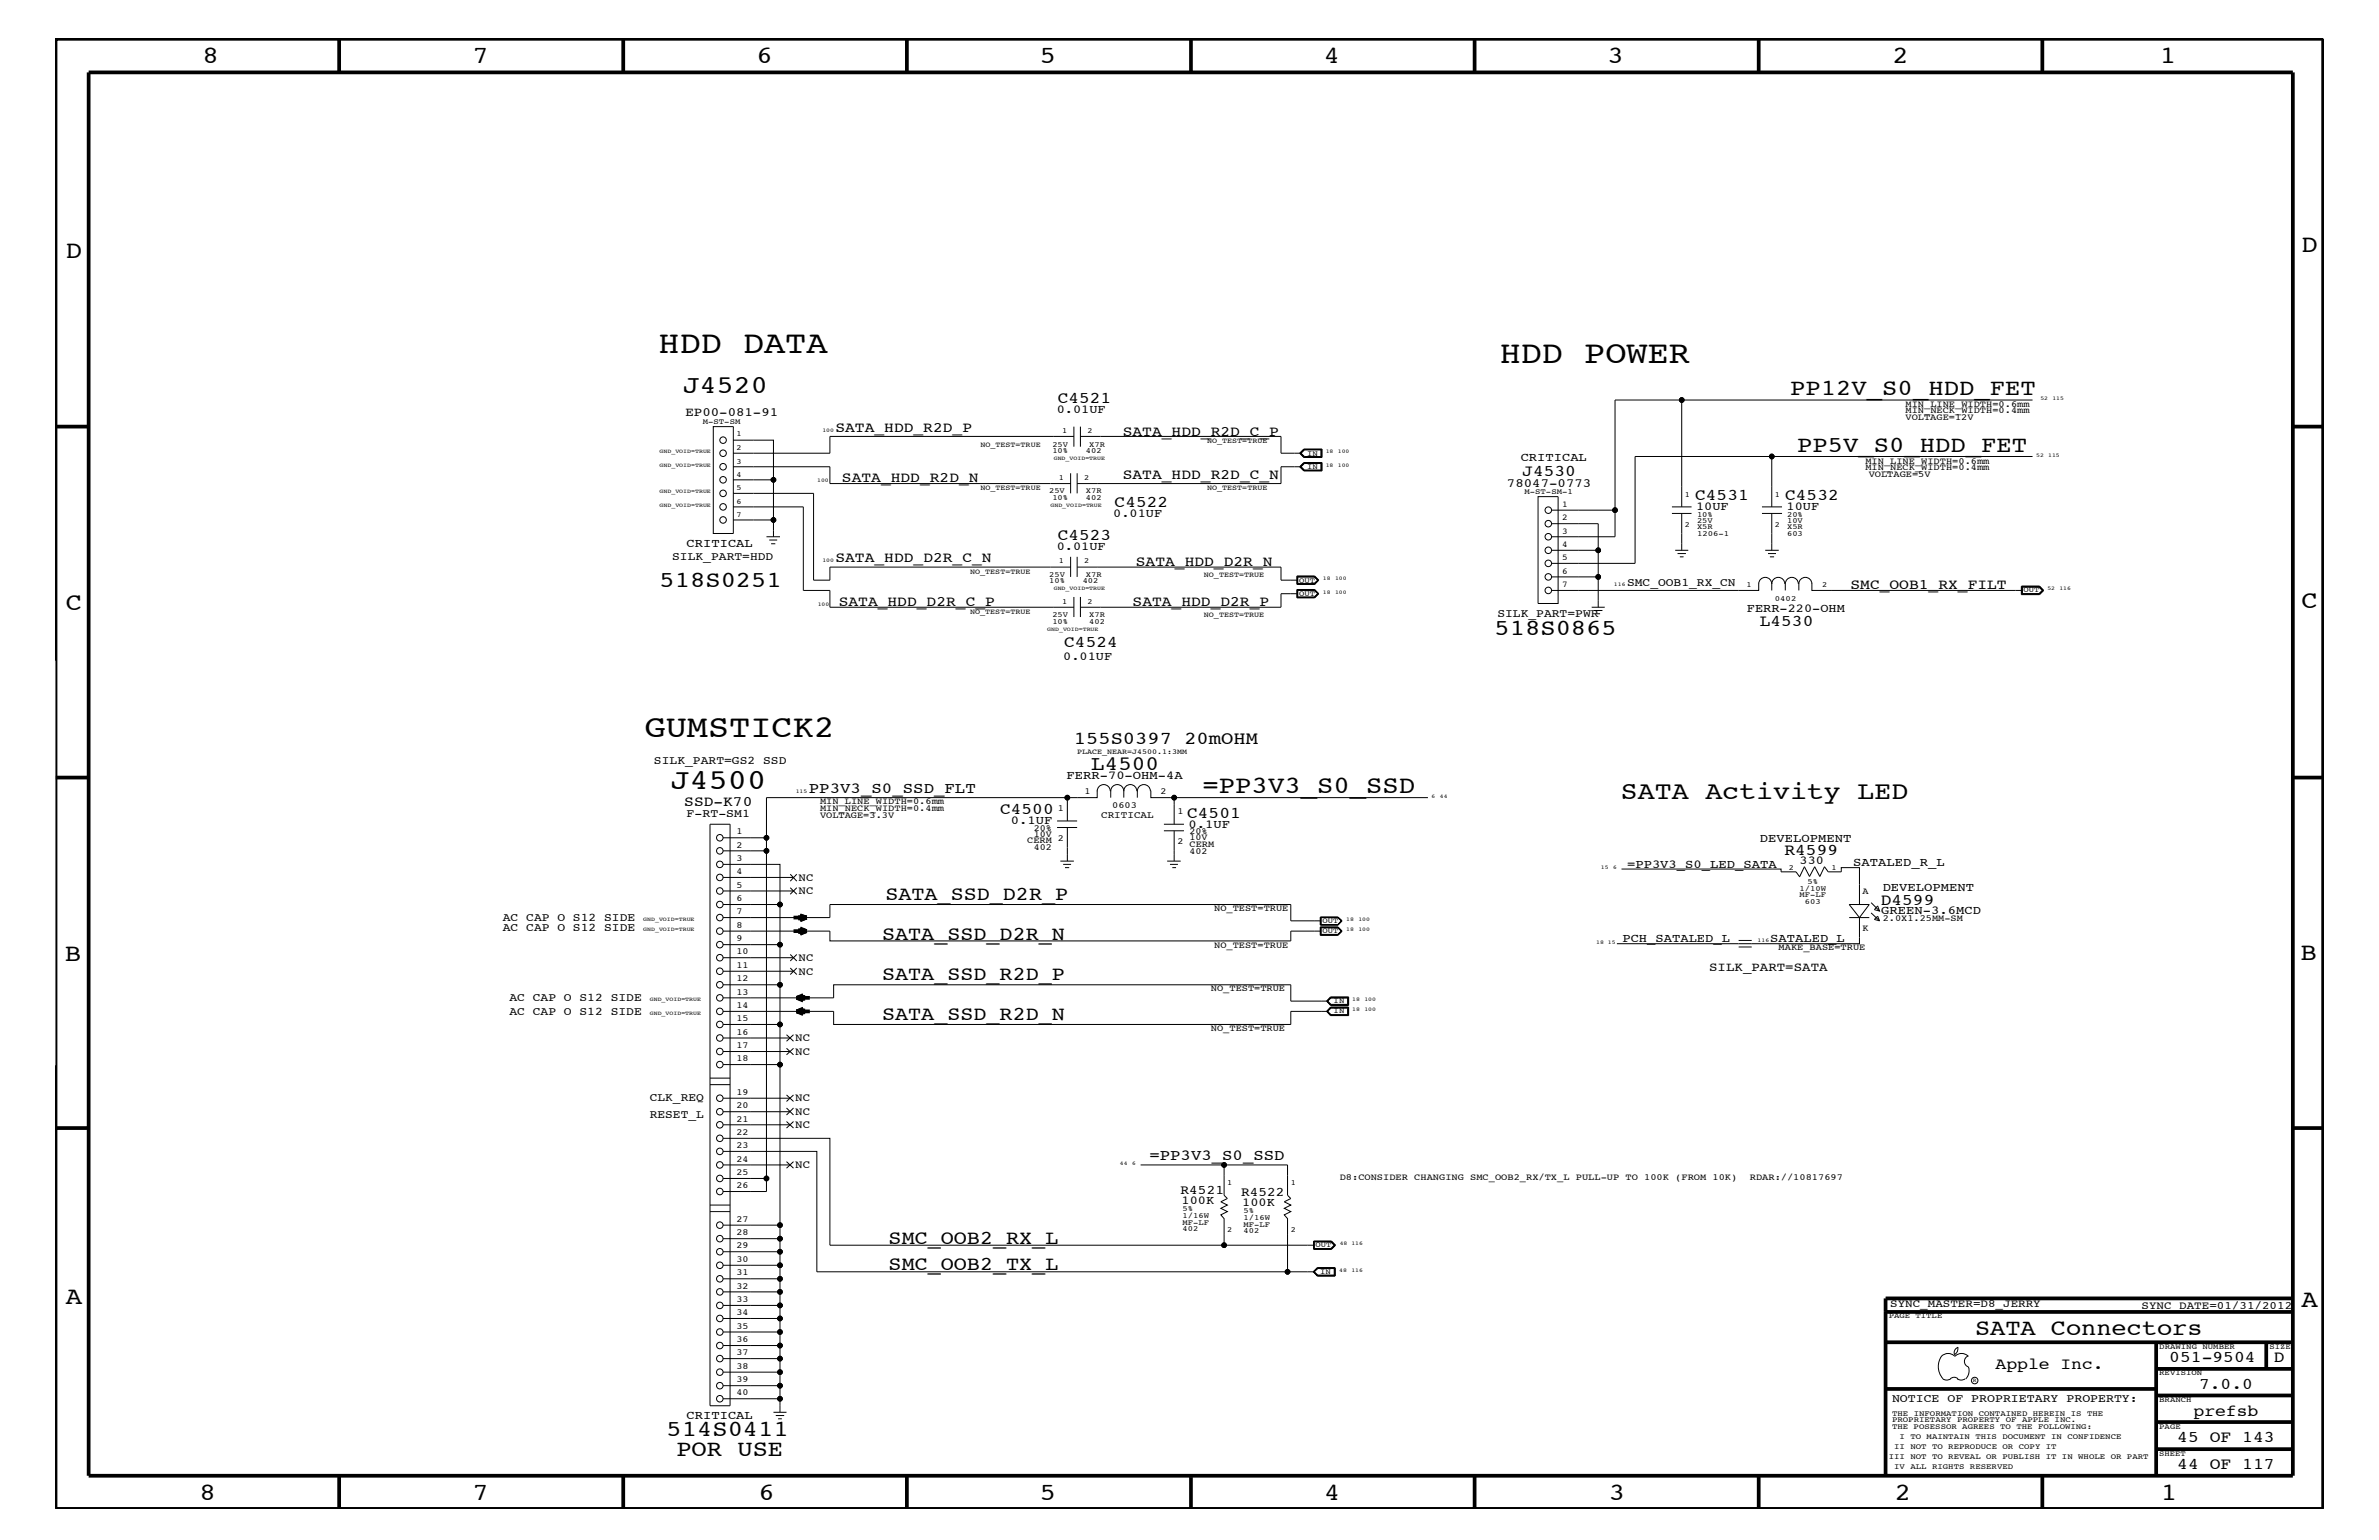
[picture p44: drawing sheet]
<svg xmlns="http://www.w3.org/2000/svg" width="432mm" height="279mm" viewBox="0 0 432 279" stroke-linecap="round" stroke-linejoin="round" font-family="sans-serif">
<defs><g id="words">
<g font-size="5.8">
<text x="119.5" y="64">HDD DATA</text>
<text x="272.2" y="65.9">HDD POWER</text>
<text x="117" y="133.8">GUMSTICK2</text>
</g>
<text font-size="5.2" x="121.7" y="143.2">J4500</text>
<text font-size="4.7" x="124" y="71.2">J4520</text>
<text font-size="4.6" x="294.2" y="144.9">SATA Activity LED</text>
<g font-size="4.5">
<text x="36.7" y="11.5">8</text>
<text x="85.8" y="11.5">7</text>
<text x="137.3" y="11.5">6</text>
<text x="188.7" y="11.5">5</text>
<text x="240.3" y="11.5">4</text>
<text x="291.8" y="11.5">3</text>
<text x="343.5" y="11.5">2</text>
<text x="392" y="11.5">1</text>
<text x="11.9" y="46.8">D</text>
<text x="417.7" y="45.7">D</text>
<text x="11.9" y="110.6">C</text>
<text x="417.7" y="110.4">C</text>
<text x="218.3" y="143.9">=PP3V3_S0_SSD</text>
<text x="11.8" y="174.3">B</text>
<text x="417.6" y="174.2">B</text>
<text x="11.9" y="236.7">A</text>
<text x="417.7" y="237.1">A</text>
<text x="36.2" y="272.1">8</text>
<text x="85.8" y="272.1">7</text>
<text x="137.7" y="272.1">6</text>
<text x="188.7" y="272.1">5</text>
<text x="240.4" y="272.1">4</text>
<text x="292" y="272.1">3</text>
<text x="343.9" y="272.1">2</text>
<text x="392.2" y="272.1">1</text>
</g>
<g font-size="4.1">
<text x="325" y="71.7">PP12V_S0_HDD_FET</text>
<text x="326.2" y="82">PP5V_S0_HDD_FET</text>
<text x="119.7" y="106.5">518S0251</text>
<text x="271.3" y="115.3">518S0865</text>
<text x="358.5" y="242.3">SATA Connectors</text>
<text x="121" y="260.5">514S0411</text>
<text x="122.8" y="264.1">POR USE</text>
</g>
<text font-size="3.7" x="198.1" y="139.7">L4500</text>
<g font-size="3.6">
<text x="160.7" y="163.3">SATA_SSD_D2R_P</text>
<text x="160.1" y="170.5">SATA_SSD_D2R_N</text>
<text x="160.1" y="177.7">SATA_SSD_R2D_P</text>
<text x="160.1" y="185">SATA_SSD_R2D_N</text>
<text x="161.3" y="225.7">SMC_OOB2_RX_L</text>
<text x="161.3" y="230.5">SMC_OOB2_TX_L</text>
</g>
<text font-size="3.3" x="194.9" y="135">155S0397 20mOHM</text>
<g font-size="3">
<text x="192" y="73.2">C4521</text>
<text x="276.3" y="86.4">J4530</text>
<text x="202.3" y="92">C4522</text>
<text x="307.7" y="90.7">C4531</text>
<text x="324" y="90.7">C4532</text>
<text x="192" y="98">C4523</text>
<text x="319.4" y="113.7">L4530</text>
<text x="193.2" y="117.4">C4524</text>
<text x="181.5" y="147.7">C4500</text>
<text x="215.5" y="148.4">C4501</text>
<text x="323.9" y="155.1">R4599</text>
<text x="341.4" y="164.1">D4599</text>
<text x="362.2" y="248.4">Apple Inc.</text>
<text x="393.7" y="247.1">051-9504</text>
<text x="399.2" y="252">7.0.0</text>
<text x="412.7" y="247.1">D</text>
<text x="398.1" y="256.8">prefsb</text>
<text x="395.2" y="261.6">45 OF 143</text>
<text x="395.2" y="266.6">44 OF 117</text>
</g>
<g font-size="2.8">
<text x="146.8" y="143.9">PP3V3_S0_SSD_FLT</text>
<text x="208.6" y="210.5">=PP3V3_S0_SSD</text>
</g>
<g font-size="2.6">
<text x="151.6" y="78.3">SATA_HDD_R2D_P</text>
<text x="203.8" y="79">SATA_HDD_R2D_C_P</text>
<text x="152.8" y="87.5">SATA_HDD_R2D_N</text>
<text x="203.8" y="86.9">SATA_HDD_R2D_C_N</text>
<text x="151.6" y="102.1">SATA_HDD_D2R_C_N</text>
<text x="206.2" y="102.6">SATA_HDD_D2R_N</text>
<text x="335.9" y="106.9">SMC_OOB1_RX_FILT</text>
<text x="152.2" y="109.9">SATA_HDD_D2R_C_P</text>
<text x="205.6" y="109.9">SATA_HDD_D2R_P</text>
<text x="124.2" y="146.2">SSD-K70</text>
</g>
<g font-size="2.4">
<text x="214.3" y="216.6">R4521</text>
<text x="225.3" y="216.9">R4522</text>
</g>
<g font-size="2.3">
<text x="124.4" y="75.6">EP00-081-91</text>
<text x="273.5" y="88.3">78047-0773</text>
<text x="310.2" y="176.2">SILK_PART=SATA</text>
</g>
<g font-size="2.2">
<text x="191.8" y="75">0.01UF</text>
<text x="276" y="83.7">CRITICAL</text>
<text x="202.1" y="93.8">0.01UF</text>
<text x="307.8" y="92.6">10UF</text>
<text x="324.3" y="92.6">10UF</text>
<text x="124.6" y="99.3">CRITICAL</text>
<text x="191.8" y="99.8">0.01UF</text>
<text x="317.1" y="111.1">FERR-220-OHM</text>
<text x="193" y="119.8">0.01UF</text>
<text x="193.6" y="141.4">FERR-70-OHM-4A</text>
<text x="183.5" y="149.5">0.1UF</text>
<text x="215.7" y="150.1">0.1UF</text>
<text x="319.4" y="152.7">DEVELOPMENT</text>
<text x="295.3" y="157.4">=PP3V3_S0_LED_SATA</text>
<text x="326.6" y="156.8">330</text>
<text x="336.4" y="157.2">SATALED_R_L</text>
<text x="341.7" y="161.7">DEVELOPMENT</text>
<text x="341.5" y="165.8">GREEN-3.6MCD</text>
<text x="294.5" y="171">PCH_SATALED_L</text>
<text x="321.3" y="171">SATALED_L</text>
<text x="214.5" y="218.4">100K</text>
<text x="225.5" y="218.7">100K</text>
<text x="124.6" y="257.4">CRITICAL</text>
</g>
<g font-size="2.1">
<text x="122" y="101.6">SILK_PART=HDD</text>
<text x="295.3" y="106.3">SMC_OOB1_RX_CN</text>
<text x="271.8" y="111.9">SILK_PART=PWR</text>
<text x="118.7" y="138.6">SILK_PART=GS2 SSD</text>
<text x="124.6" y="148.2">F-RT-SM1</text>
<text x="91.3" y="167.1">AC CAP O S12 SIDE</text>
<text x="91.3" y="168.9">AC CAP O S12 SIDE</text>
<text x="92.5" y="184.1">AC CAP O S12 SIDE</text>
<text x="92.5" y="181.6">AC CAP O S12 SIDE</text>
<text x="117.9" y="199.8">CLK_REQ</text>
<text x="117.9" y="202.9">RESET_L</text>
<text x="343.4" y="254.4">NOTICE OF PROPRIETARY PROPERTY:</text>
</g>
<g font-size="2">
<text x="144.9" y="159.9">NC</text>
<text x="144.9" y="162.2">NC</text>
<text x="144.9" y="176.8">NC</text>
<text x="144.9" y="174.4">NC</text>
<text x="144.4" y="191.4">NC</text>
<text x="144.4" y="188.9">NC</text>
<text x="144.4" y="199.8">NC</text>
<text x="144.4" y="202.3">NC</text>
<text x="144.4" y="204.7">NC</text>
<text x="144.4" y="211.9">NC</text>
<text x="343.1" y="237.2">SYNC_MASTER=D8_JERRY</text>
<text x="388.7" y="237.4">SYNC_DATE=01/31/2012</text>
</g>
<text font-size="1.8" x="199.9" y="148.4">CRITICAL</text>
<g font-size="1.7">
<text x="345.9" y="73.8">MIN_LINE_WIDTH=0.6mm</text>
<text x="345.9" y="75">MIN_NECK_WIDTH=0.4mm</text>
<text x="345.9" y="76.2">VOLTAGE=12V</text>
<text x="338.6" y="85.3">MIN_NECK_WIDTH=0.4mm</text>
<text x="338.6" y="84.1">MIN_LINE_WIDTH=0.6mm</text>
<text x="339.2" y="86.5">VOLTAGE=5V</text>
<text x="148.8" y="147.1">MIN_NECK_WIDTH=0.4mm</text>
<text x="148.8" y="145.9">MIN_LINE_WIDTH=0.6mm</text>
<text x="148.8" y="148.4">VOLTAGE=3.3V</text>
<text x="192" y="147.1">1</text>
<text x="196.8" y="144">1</text>
<text x="201.9" y="146.7">0603</text>
<text x="210.7" y="144">2</text>
<text x="213.7" y="147.7">1</text>
<text x="133.7" y="153.8">2</text>
<text x="133.7" y="151.3">1</text>
<text x="186.4" y="153">CERM</text>
<text x="187.6" y="150.7">20%</text>
<text x="187.6" y="154.3">402</text>
<text x="187.6" y="151.8">10V</text>
<text x="192" y="152.6">2</text>
<text x="213.7" y="153.2">2</text>
<text x="215.9" y="151.3">20%</text>
<text x="215.9" y="153.7">CERM</text>
<text x="215.9" y="154.9">402</text>
<text x="215.9" y="152.4">10V</text>
<text x="133.7" y="156.2">3</text>
<text x="133.7" y="158.6">4</text>
<text x="133.7" y="161.1">5</text>
<text x="133.7" y="165.9">7</text>
<text x="133.7" y="163.5">6</text>
<text x="220.4" y="165.3">NO_TEST=TRUE</text>
<text x="338.1" y="162.2">A</text>
<text x="341.7" y="167.1">2.0X1.25MM-SM</text>
<text x="133.7" y="168.3">8</text>
<text x="133.7" y="173.2">10</text>
<text x="133.7" y="170.7">9</text>
<text x="220.4" y="172">NO_TEST=TRUE</text>
<text x="322.8" y="172.4">MAKE_BASE=TRUE</text>
<text x="338.1" y="168.9">K</text>
<text x="133.7" y="175.6">11</text>
<text x="133.7" y="178">12</text>
<text x="219.8" y="179.9">NO_TEST=TRUE</text>
<text x="133.7" y="180.5">13</text>
<text x="133.7" y="185.3">15</text>
<text x="133.7" y="182.9">14</text>
<text x="133.7" y="187.7">16</text>
<text x="133.7" y="190.2">17</text>
<text x="219.8" y="187.1">NO_TEST=TRUE</text>
<text x="133.7" y="192.6">18</text>
<text x="133.7" y="201">20</text>
<text x="133.7" y="203.5">21</text>
<text x="133.7" y="198.7">19</text>
<text x="133.7" y="208.3">23</text>
<text x="133.7" y="205.9">22</text>
<text x="133.7" y="210.8">24</text>
<text x="133.7" y="215.6">26</text>
<text x="133.7" y="213.2">25</text>
<text x="243.2" y="214.2">D8:CONSIDER CHANGING SMC_OOB2_RX/TX_L PULL-UP TO 100K (FROM 10K)</text>
<text x="317.6" y="214.2">RDAR://10817697</text>
<text x="133.7" y="221.7">27</text>
<text x="133.7" y="224.1">28</text>
<text x="133.7" y="226.5">29</text>
<text x="133.7" y="231.3">31</text>
<text x="133.7" y="229">30</text>
<text x="133.7" y="233.8">32</text>
<text x="133.7" y="236.2">33</text>
<text x="133.7" y="238.6">34</text>
<text x="133.7" y="241.1">35</text>
<text x="133.7" y="245.9">37</text>
<text x="133.7" y="243.5">36</text>
<text x="133.7" y="248.4">38</text>
<text x="133.7" y="250.7">39</text>
<text x="133.7" y="253.2">40</text>
</g>
<g font-size="1.6">
<text x="283.5" y="94.3">2</text>
<text x="283.5" y="92">1</text>
<text x="283.5" y="101.6">5</text>
<text x="283.5" y="99.3">4</text>
<text x="283.5" y="96.8">3</text>
<text x="283.5" y="106.5">7</text>
<text x="283.5" y="104.1">6</text>
</g>
<g font-size="1.4">
<text x="127.6" y="76.9">M-ST-SM</text>
<text x="133.7" y="79.2">1</text>
<text x="133.7" y="81.6">2</text>
<text x="178" y="81.1">NO_TEST=TRUE</text>
<text x="191" y="81.1">25V</text>
<text x="191" y="82.2">10%</text>
<text x="192.8" y="78.6">1</text>
<text x="197.1" y="82.2">402</text>
<text x="197.4" y="78.6">2</text>
<text x="197.7" y="81.1">X7R</text>
<text x="219.1" y="80.5">NO_TEST=TRUE</text>
<text x="237.2" y="82.7">IN</text>
<text x="133.7" y="84.1">3</text>
<text x="133.7" y="88.9">5</text>
<text x="133.7" y="86.5">4</text>
<text x="178" y="88.9">NO_TEST=TRUE</text>
<text x="190.4" y="89.5">25V</text>
<text x="192.2" y="87.1">1</text>
<text x="196.8" y="87.1">2</text>
<text x="197.1" y="89.5">X7R</text>
<text x="219.1" y="88.9">NO_TEST=TRUE</text>
<text x="237.2" y="85">IN</text>
<text x="276.7" y="89.7">M-ST-SM-1</text>
<text x="133.7" y="91.4">6</text>
<text x="133.7" y="93.8">7</text>
<text x="191" y="90.7">10%</text>
<text x="197.1" y="90.7">402</text>
<text x="305.8" y="95.6">2</text>
<text x="305.8" y="90.1">1</text>
<text x="308" y="94.9">25V</text>
<text x="308" y="93.8">10%</text>
<text x="322.2" y="95.6">2</text>
<text x="322.2" y="90.1">1</text>
<text x="324.4" y="94.9">10V</text>
<text x="324.4" y="93.8">20%</text>
<text x="308" y="97.3">1206-1</text>
<text x="308" y="96">X5R</text>
<text x="324.4" y="97.3">603</text>
<text x="324.4" y="96">X5R</text>
<text x="176.1" y="104.1">NO_TEST=TRUE</text>
<text x="190.4" y="104.7">25V</text>
<text x="190.4" y="105.9">10%</text>
<text x="192.2" y="102.2">1</text>
<text x="196.5" y="105.9">402</text>
<text x="196.8" y="102.2">2</text>
<text x="197.1" y="104.7">X7R</text>
<text x="218.5" y="104.7">NO_TEST=TRUE</text>
<text x="235.8" y="105.7">OUT</text>
<text x="317" y="106.5">1</text>
<text x="330.7" y="106.5">2</text>
<text x="367.3" y="107.5">OUT</text>
<text x="176.1" y="111.4">NO_TEST=TRUE</text>
<text x="191" y="113.1">10%</text>
<text x="191" y="112">25V</text>
<text x="192.8" y="109.5">1</text>
<text x="197.4" y="109.5">2</text>
<text x="197.7" y="113.1">402</text>
<text x="197.7" y="112">X7R</text>
<text x="218.5" y="112">NO_TEST=TRUE</text>
<text x="235.8" y="108.1">OUT</text>
<text x="322.2" y="109.1">0402</text>
<text x="195.5" y="136.8">PLACE_NEAR=J4500.1:3MM</text>
<text x="324.7" y="157.8">2</text>
<text x="326.6" y="161.6">1/10W</text>
<text x="328" y="160.3">5%</text>
<text x="332.4" y="157.8">1</text>
<text x="240" y="167.5">OUT</text>
<text x="326.6" y="162.8">MF-LF</text>
<text x="327.6" y="163.9">603</text>
<text x="240" y="169.3">OUT</text>
<text x="242.1" y="182.1">IN</text>
<text x="242.1" y="183.8">IN</text>
<text x="222.8" y="215">1</text>
<text x="234.3" y="215">1</text>
<text x="214.6" y="220.9">1/16W</text>
<text x="214.6" y="219.7">5%</text>
<text x="225.7" y="220.1">5%</text>
<text x="225.7" y="221.3">1/16W</text>
<text x="214.6" y="223.4">402</text>
<text x="214.6" y="222.2">MF-LF</text>
<text x="222.8" y="223.5">2</text>
<text x="225.7" y="223.7">402</text>
<text x="225.7" y="222.5">MF-LF</text>
<text x="234.3" y="223.5">2</text>
<text x="238.8" y="226.3">OUT</text>
<text x="239.6" y="231.1">IN</text>
<text x="342.8" y="239.2">PAGE TITLE</text>
<text x="391.9" y="244.7">DRAWING NUMBER</text>
<text x="411.9" y="244.7">SIZE</text>
<text x="391.9" y="249.5">REVISION</text>
<text x="343.4" y="256.8">THE INFORMATION CONTAINED HEREIN IS THE</text>
<text x="391.9" y="254.4">BRANCH</text>
<text x="343.4" y="258">PROPRIETARY PROPERTY OF APPLE INC.</text>
<text x="343.4" y="259.3">THE POSESSOR AGREES TO THE FOLLOWING:</text>
<text x="343.8" y="262.9">II NOT TO REPRODUCE OR COPY IT</text>
<text x="344.8" y="261.1">I TO MAINTAIN THIS DOCUMENT IN CONFIDENCE</text>
<text x="391.9" y="259.3">PAGE</text>
<text x="342.8" y="264.7">III NOT TO REVEAL OR PUBLISH IT IN WHOLE OR PART</text>
<text x="343.8" y="266.6">IV ALL RIGHTS RESERVED</text>
<text x="391.9" y="264.1">SHEET</text>
</g>
<g font-size="1">
<text x="370.3" y="72.6">52</text>
<text x="372.5" y="72.6">115</text>
<text x="119.7" y="82.2">GND_VOID=TRUE</text>
<text x="149.3" y="78.3">100</text>
<text x="191.3" y="83.5">GND_VOID=TRUE</text>
<text x="240.6" y="82.2">18</text>
<text x="242.8" y="82.2">100</text>
<text x="369.6" y="82.8">52</text>
<text x="371.8" y="82.8">115</text>
<text x="119.7" y="89.5">GND_VOID=TRUE</text>
<text x="119.7" y="84.7">GND_VOID=TRUE</text>
<text x="148.3" y="87.5">100</text>
<text x="240.6" y="84.7">18</text>
<text x="242.8" y="84.7">100</text>
<text x="119.7" y="92">GND_VOID=TRUE</text>
<text x="190.7" y="92">GND_VOID=TRUE</text>
<text x="149.3" y="102.1">100</text>
<text x="191.3" y="107.1">GND_VOID=TRUE</text>
<text x="240.1" y="105.3">18</text>
<text x="240.1" y="107.7">18</text>
<text x="242.3" y="105.3">100</text>
<text x="242.3" y="107.7">100</text>
<text x="292.9" y="106.3">116</text>
<text x="371.6" y="107.1">52</text>
<text x="373.8" y="107.1">116</text>
<text x="148.4" y="109.9">100</text>
<text x="190.1" y="114.4">GND_VOID=TRUE</text>
<text x="144.4" y="143.9">115</text>
<text x="259.8" y="144.7">6</text>
<text x="261.4" y="144.7">44</text>
<text x="290.6" y="157.7">15</text>
<text x="292.8" y="157.7">6</text>
<text x="116.8" y="167.1">GND_VOID=TRUE</text>
<text x="244.3" y="167.1">18</text>
<text x="246.5" y="167.1">100</text>
<text x="116.8" y="168.9">GND_VOID=TRUE</text>
<text x="244.3" y="168.9">18</text>
<text x="246.5" y="168.9">100</text>
<text x="289.7" y="171.2">18 15</text>
<text x="319" y="171">116</text>
<text x="117.9" y="181.6">GND_VOID=TRUE</text>
<text x="117.9" y="184.1">GND_VOID=TRUE</text>
<text x="245.4" y="181.6">18</text>
<text x="245.4" y="183.5">18</text>
<text x="247.6" y="181.6">100</text>
<text x="247.6" y="183.5">100</text>
<text x="203.3" y="211.4">44</text>
<text x="205.5" y="211.4">6</text>
<text x="243.2" y="225.9">48 116</text>
<text x="243.1" y="230.7">48</text>
<text x="245.3" y="230.7">116</text>
<text x="358.1" y="250.7">R</text>
</g>
</g></defs>
<g fill="none" stroke="#000" stroke-width=".18">
<path d="M129.5 77.4h3.6v19.4h-3.6zM133.1 79.9h7.3v7.2h-7.3M194.9 77.4v3.6M194.9 79.2h-44.3v3h-17.5M196.1 79.2h36.4v3h3.6M196.1 77.4v3.6M305.2 72.6h63.7M133.1 94.3h7.3v3.1M133.1 92h12.7v15.1h4.8v3.1h44.3M133.1 89.5h14.6v15.8h2.9v-2.4h43.7M133.1 84.7h17.5v3h43.7M139.1 97.4h2.5"/>
<path d="M139.6 98h1.5M140 98.7h.7M140.4 87.1v7.2M194.3 85.9v3.6M195.5 85.9v3.6M235.9 82.2l.8-.7h3.3v1.5h-3.3zM236.1 84.7h-3.6v3h-37M236.7 84h3.2v1.4h-3.2l-.7-.7zM236.7 83.9h3.3v1.5h-3.3l-.8-.7zM236.7 84l-.6 .7 .6 .7M239.8 81.6v1.3h-3.1l-.6-.7 .6-.6M239.8 84v1.4"/>
<path d="M239.8 81.6h-3.1l-.6 .6 .6 .6h3.1M239.8 84.1h-3.1l-.6 .6 .6 .6h3.1M239.9 83v-1.4h-3.2l-.7 .6 .7 .8M279.2 90.1h3.6v19.4h-3.6zM281.6 99.8h8.5v4.9M281.6 92.6h11.5v4.8h-11.5M281.6 95h8.5v4.8M303.5 92h3.5M303.5 93.2h3.5M304.1 99.8h2.3M305.2 92v-19.4h-12.1v20M305.2 93.2v6.6"/>
<path d="M319.8 93.2h3.6M319.8 92h3.6M320.4 99.8h2.5M321.6 82.8h47.3M321.6 92v-9.2h-24.8v19.4h-15.2M321.6 93.2v6.6M194.3 101v3.7M194.9 108.3v3.6M195.5 102.9h37v2.4h3.1M195.5 101v3.7M196.1 108.3v3.6M235.4 104.5h3.2l.8 .8-.8 .7h-3.2z"/>
<path d="M235.4 107h3.2l.8 .7-.8 .8h-3.2zM235.5 106v-1.4h3.1l.7 .7-.7 .7M235.5 104.7h3.1l.6 .6M235.6 107.7h-3.1v2.5h-36.4M235.6 104.7v1.2h2.9l.7-.6M235.6 107.1h2.9l.7 .6-.7 .6h-2.9zM238.5 104.7l.7 .6M238.6 107l.7 .7-.7 .7M238.6 107h-3.1v1.4h3.1M238.6 107l.6 .7M239.2 105.3l-.6 .6h-3.1M239.2 107.7l-.6 .7"/>
<path d="M281.6 104.7h8.5v5.5M288.9 110.2h2.4M289.3 110.8h1.5M289.7 111.4h.7M304.5 100.4h1.5M304.9 101h.7M319.2 105.9v1.2h-37.6M319.2 105.9a1.19 1.19 0 0 1 1.2-1.1 1.19 1.19 0 0 1 1.2 1.1 1.19 1.19 0 0 1 1.2-1.1 1.19 1.19 0 0 1 1.2 1.1M320.9 100.4h1.4M321.2 101h.8M321.6 105.9v1.2M324 105.9a1.19 1.19 0 0 1 1.2-1.1 1.19 1.19 0 0 1 1.2 1.1"/>
<path d="M324 105.9v1.2M326.5 105.9a1.19 1.19 0 0 1 1.2-1.1 1.19 1.19 0 0 1 1.2 1.1M326.5 105.9v1.2M328.9 105.9v1.2h38.2M366.9 106.4h3.3l.7 .7-.7 .8h-3.3zM367.1 106.5h3l.6 .6-.6 .6M367.1 106.4h3l.7 .7-.7 .6h-3zM370.2 106.4l.7 .7-.7 .7h-3.2v-1.4M128.9 149.5h3.6v105.5h-3.6zM131.2 156.8h10.4v7.3M131.2 154.4h7.9v59.4M131.2 159.2h12.8"/>
<path d="M131.2 152h7.9M143.4 158.6l1.2 1.3M144.6 158.6l-1.2 1.3M191.9 148.9h3.6M191.9 150.1h3.6M192.5 156.2h2.4M193 156.8h1.4M193.3 157.4h.8M193.7 144.7v4.2M193.7 150.1v6.1M199.1 143.4v1.3h-60v9.7M199.1 143.5a1.19 1.19 0 0 1 1.2-1.2 1.19 1.19 0 0 1 1.2 1.2"/>
<path d="M201.6 143.5a1.19 1.19 0 0 1 1.2-1.2 1.19 1.19 0 0 1 1.2 1.2 1.19 1.19 0 0 1 1.2-1.2 1.19 1.19 0 0 1 1.1 1.2M201.6 143.4v1.3M204 143.4v1.3M206.4 143.5a1.19 1.19 0 0 1 1.2-1.2 1.19 1.19 0 0 1 1.2 1.2M206.4 143.4v1.3M208.9 143.4v1.3h50.3M211.3 150.7h3.6M211.3 149.5h3.6M211.8 156.2h2.5M212.4 156.8h1.4M212.8 157.4h.7M213.1 144.7v4.8"/>
<path d="M213.1 150.7v5.5M294.3 157.7h29v.5h2.7l.7 .9M326.7 159l.8-1.8 .9 1.8 1-1.8 .9 1.8 .9-1.8 .6 1h2.4v-.8h3.3v6.7M131.2 178.7h10.4v7.2M131.2 171.4h10.4v7.3M131.2 164.1h10.4v7.3M131.2 168.9h19.4v1.8h83.7v-1.8h5.5M131.2 166.5h19.4v-2.4h83.7v3h5.5M131.2 161.6h12.8M131.2 173.8h12.8M131.2 176.2h12.8M143.4 175.6l1.2 1.2"/>
<path d="M143.4 173.2l1.2 1.2M143.4 161.1l1.2 1.1M144.6 175.6l-1.2 1.2M144.6 173.2l-1.2 1.2M144.6 161.1l-1.2 1.1M239.6 168.2h3.2l.8 .7-.8 .8h-3.2zM239.7 167.7h3.1M239.7 166.4v1.4M239.7 168.3h3.1l.7 .6-.7 .7h-3.1zM239.7 166.5h3.1M239.8 166.5v1.2M239.8 168.3h3l.6 .6-.6 .6h-3z"/>
<path d="M242.8 166.4l.8 .7-.8 .7M242.8 166.4l.7 .7M242.8 166.5l.7 .6M242.8 166.4h-3.2v1.4h3.2M242.8 166.5l.6 .6-.6 .6M243.5 167.1l-.7 .7M243.5 167.1l-.7 .6M315.6 171.8h2.3M315.6 170.6h2.3M335.6 166.5h3.7M337.5 166.5l1.8-2.4h-3.7l1.9 2.4v4.7h-44M339.6 165.6l1.5 1.5"/>
<path d="M339.6 163.8l1.5 1.5M340.8 164.4l.3 .9-.9-.3zM340.8 166.2l.3 .9-.9-.3zM128.9 195.6h3.6M128.9 196.8h3.6M131.2 193.1h10.4v29.2M131.2 185.9h10.4v7.2M131.2 183.5h20.1v2.4h83v-2.4h6.7M131.2 181h20.1v-2.3h83v2.9h6.7M131.2 188.3h12.2M131.2 190.8h12.2M131.2 199.2h12.2"/>
<path d="M142.8 198.7l1.2 1.1M142.8 190.2l1.2 1.2M142.8 187.7l1.2 1.2M144 198.7l-1.2 1.1M144 190.2l-1.2 1.2M144 187.7l-1.2 1.2M240.8 181.6l.8-.6h3.1v1.4M240.8 181.6l.8 .8M240.8 183.5l.8 .7M241 183.5l.6-.6h3v1.2h-3zM241.5 180.9h3.3v1.5h-3.3l-.7-.8zM241.5 182.7h3.3v1.6h-3.3l-.7-.8z"/>
<path d="M241.6 182.7l-.8 .8M241.6 181h3.1M241.6 181l-.7 .6 .7 .7h3.1M244.6 181v1.2h-3l-.6-.6 .6-.6M244.7 182.8h-3.1l-.7 .7 .7 .7M244.7 182.7v1.5h-3.1M128.9 218.6h3.6M128.9 219.8h3.6M131.2 208.9h17.1v21.8h85.4M131.2 206.5h19.4v19.4h71.6M131.2 213.8h7.9v2.4h-7.9M131.2 204.1h12.2"/>
<path d="M131.2 201.7h12.2M131.2 211.4h12.2M142.8 203.5l1.2 1.2M142.8 201l1.2 1.3M142.8 210.8l1.2 1.1M144 203.5l-1.2 1.2M144 201l-1.2 1.3M144 210.8l-1.2 1.1M207 211.4h15.2v5.5l.6 .5-1.2 .6 1.2 .6-1.2 .6 1.2 .6-1.2 .6 .6 .7v4.8h16.3M222.2 211.4h11.5v5.5l.6 .5-1.2 .6 1.2 .6-1.2 .6 1.2 .6-1.2 .6 .6 .7v9.6h4.8M131.2 239.2h10.4v2.5M131.2 236.8h10.4v2.4"/>
<path d="M131.2 234.4h10.4v2.4M131.2 232h10.4v2.4M131.2 229.6h10.4v2.4M131.2 227.1h10.4v2.5M131.2 224.7h10.4v2.4M131.2 222.3h10.4v2.4M238.4 230.7l.7-.7h3.2v1.5h-3.2zM238.4 225.2h3.3M238.4 225.2h3.3l.7 .7-.7 .8h-3.3zM238.4 226.6h3.3M238.5 225.2v1.4M238.5 225.3h3.1l.6 .6-.6 .6h-3.1"/>
<path d="M238.5 230.7l.7-.6h3v1.2h-3zM239.1 230.1l-.6 .6M239.1 230.1h3.2M239.1 230.1l-.7 .6 .7 .8M241.7 225.2l.6 .7-.6 .7M241.7 225.2l.5 .7-.5 .7M242.2 230.1v1.3h-3.1l-.6-.7M131.2 251.4h10.4v2.4h-10.4M131.2 246.5h10.4v2.4h-10.4M131.2 241.7h10.4v2.4h-10.4M140.4 256.2h2.4M140.8 256.8h1.5"/>
<path d="M141.2 257.4h.7M141.6 244.1v2.4M141.6 248.9v2.5M141.6 253.8v2.4M352.4 246.1a1.69 1.69 0 0 1 2.4 0M352.4 246a3.3 3.3 0 0 0 .3 4.1M352.6 250.2l.7 .2 .7-.2M354 250.2l.7-.3 .7 .3M354.8 246.1a1.69 1.69 0 0 1 2.5 0M355.3 250.2l.7 .2 .7-.2M355.3 244.4l.1 .3a1.18 1.18 0 0 1-.6 1M355.4 244.4a.99 .99 0 0 0-.6 1.4"/>
<path d="M357.2 246a1.04 1.04 0 0 0-.6 1 1.04 1.04 0 0 0 .6 1M357.3 248l.1 .7a2.11 2.11 0 0 1-.6 1.5"/>
<circle cx="131.2" cy="79.9" r=".59"/>
<circle cx="305.2" cy="72.6" r=".42"/>
<circle cx="131.2" cy="92" r=".59"/>
<circle cx="131.2" cy="84.7" r=".59"/>
<circle cx="131.2" cy="94.3" r=".59"/>
<circle cx="131.2" cy="87.1" r=".59"/>
<circle cx="131.2" cy="89.5" r=".59"/>
<circle cx="131.2" cy="82.2" r=".59"/>
<circle cx="140.4" cy="87.1" r=".42"/>
<circle cx="140.4" cy="94.3" r=".42"/>
<circle cx="281" cy="97.4" r=".59"/>
<circle cx="281" cy="99.8" r=".59"/>
<circle cx="281" cy="95" r=".59"/>
<circle cx="281" cy="92.6" r=".59"/>
<circle cx="290.1" cy="99.8" r=".42"/>
<circle cx="293.1" cy="92.6" r=".42"/>
<circle cx="321.6" cy="82.8" r=".42"/>
<circle cx="281" cy="104.7" r=".59"/>
<circle cx="281" cy="102.2" r=".59"/>
<circle cx="281" cy="107.1" r=".59"/>
<circle cx="290.1" cy="104.7" r=".42"/>
<circle cx="130.6" cy="159.2" r=".59"/>
<circle cx="130.6" cy="152" r=".59"/>
<circle cx="130.6" cy="156.8" r=".59"/>
<circle cx="130.6" cy="154.4" r=".59"/>
<circle cx="139.1" cy="154.4" r=".42"/>
<circle cx="139.1" cy="152" r=".42"/>
<circle cx="193.7" cy="144.7" r=".42"/>
<circle cx="213.1" cy="144.7" r=".42"/>
<circle cx="130.6" cy="166.5" r=".59"/>
<circle cx="130.6" cy="176.2" r=".59"/>
<circle cx="130.6" cy="164.1" r=".59"/>
<circle cx="130.6" cy="173.8" r=".59"/>
<circle cx="130.6" cy="161.6" r=".59"/>
<circle cx="130.6" cy="178.7" r=".59"/>
<circle cx="130.6" cy="168.9" r=".59"/>
<circle cx="130.6" cy="171.4" r=".59"/>
<circle cx="141.6" cy="178.7" r=".42"/>
<circle cx="141.6" cy="171.4" r=".42"/>
<circle cx="141.6" cy="164.1" r=".42"/>
<circle cx="130.6" cy="181" r=".59"/>
<circle cx="130.6" cy="193.1" r=".59"/>
<circle cx="130.6" cy="190.8" r=".59"/>
<circle cx="130.6" cy="183.5" r=".59"/>
<circle cx="130.6" cy="188.3" r=".59"/>
<circle cx="130.6" cy="185.9" r=".59"/>
<circle cx="130.6" cy="199.2" r=".59"/>
<circle cx="141.6" cy="185.9" r=".42"/>
<circle cx="141.6" cy="193.1" r=".42"/>
<circle cx="130.6" cy="211.4" r=".59"/>
<circle cx="130.6" cy="204.1" r=".59"/>
<circle cx="130.6" cy="216.2" r=".59"/>
<circle cx="130.6" cy="213.8" r=".59"/>
<circle cx="130.6" cy="208.9" r=".59"/>
<circle cx="130.6" cy="201.7" r=".59"/>
<circle cx="130.6" cy="206.5" r=".59"/>
<circle cx="139.1" cy="213.8" r=".42"/>
<circle cx="222.2" cy="211.4" r=".42"/>
<circle cx="130.6" cy="234.4" r=".59"/>
<circle cx="130.6" cy="239.2" r=".59"/>
<circle cx="130.6" cy="232" r=".59"/>
<circle cx="130.6" cy="222.3" r=".59"/>
<circle cx="130.6" cy="229.6" r=".59"/>
<circle cx="130.6" cy="227.1" r=".59"/>
<circle cx="130.6" cy="224.7" r=".59"/>
<circle cx="130.6" cy="236.8" r=".59"/>
<circle cx="141.6" cy="234.4" r=".42"/>
<circle cx="141.6" cy="239.2" r=".42"/>
<circle cx="141.6" cy="229.6" r=".42"/>
<circle cx="141.6" cy="236.8" r=".42"/>
<circle cx="141.6" cy="227.1" r=".42"/>
<circle cx="141.6" cy="222.3" r=".42"/>
<circle cx="141.6" cy="232" r=".42"/>
<circle cx="141.6" cy="224.7" r=".42"/>
<circle cx="222.2" cy="225.9" r=".42"/>
<circle cx="233.7" cy="230.7" r=".42"/>
<circle cx="130.6" cy="241.7" r=".59"/>
<circle cx="130.6" cy="244.1" r=".59"/>
<circle cx="130.6" cy="248.9" r=".59"/>
<circle cx="130.6" cy="253.8" r=".59"/>
<circle cx="130.6" cy="246.5" r=".59"/>
<circle cx="130.6" cy="251.4" r=".59"/>
<circle cx="141.6" cy="241.7" r=".42"/>
<circle cx="141.6" cy="244.1" r=".42"/>
<circle cx="141.6" cy="246.5" r=".42"/>
<circle cx="141.6" cy="253.8" r=".42"/>
<circle cx="141.6" cy="251.4" r=".42"/>
<circle cx="141.6" cy="248.9" r=".42"/>
<circle cx="358.4" cy="250.5" r=".59"/>
</g>
<g fill="none" stroke="#000" stroke-width=".68" stroke-linecap="butt">
<path d="M10.1 7h411.6v266.8h-411.6zM16.1 13.1h400.1v254.6h-400.1zM61.6 7v6.1M113.1 7v6.1M164.6 7v6.1M216.2 7v6.1M267.6 7v6.1M319.2 7v6.1M370.7 7v6.1M10.1 77.4h6M416.2 77.4h5.5M10.1 141.1h6"/>
<path d="M416.2 141.1h5.5M144 168.9h2.4M144 166.5h2.4M145.2 168.6l1.2 .3M145.2 168.8l1.2 .1M145.2 168.7l1.2 .2M145.2 166.1l1.2 .4M145.2 166.4l1.2 .1M145.2 166.2l1.2 .3M145.2 166.1l1.2 .4-1.2 .5zM145.2 168.4l1.2 .5-1.2 .5zM146.4 168.9l-1.2 .1"/>
<path d="M146.4 168.9l-1.2 .4M146.4 168.9l-1.2 .3M146.4 166.5l-1.2 .1M146.4 166.5l-1.2 .4M146.4 166.5l-1.2 .2M144.6 183.5h2.4M144.6 181l1.2-.5v1zM144.6 183.5l1.2-.5v1zM144.6 183.5l1.2 .1M144.6 183.5l1.2 .3M144.6 183.5l1.2 .2M144.6 181h2.4"/>
<path d="M144.6 181l1.2 .2M144.6 181l1.2 .4M144.6 181l1.2 .3M145.8 183.1l-1.2 .4M145.8 183.3l-1.2 .2M145.8 183.2l-1.2 .3M145.8 180.7l-1.2 .3M145.8 181h-1.2M145.8 180.8l-1.2 .2M10.1 204.7h6M416.2 204.7h5.5M342.2 238h74"/>
<path d="M416.2 235.6h-74v32.1M342.2 252h49.2M342.2 243.5h74M391.4 248.4h24.8M391.4 243.5v24.2M391.4 258h24.8M391.4 253.2h24.8M411.3 243.5v4.9M61.6 267.7v6.1M113.1 267.7v6.1M164.6 267.7v6.1M216.2 268v5.8"/>
<path d="M267.6 267.7v6.1M319.2 267.7v6.1M370.7 267.7v6.1M391.4 262.9h24.8"/>
</g>
<g fill="#000">
<circle cx="305.2" cy="72.6" r=".42"/>
<circle cx="140.4" cy="87.1" r=".42"/>
<circle cx="140.4" cy="94.3" r=".42"/>
<circle cx="290.1" cy="99.9" r=".42"/>
<circle cx="293.1" cy="92.6" r=".42"/>
<circle cx="321.6" cy="82.8" r=".42"/>
<circle cx="290.1" cy="104.7" r=".42"/>
<circle cx="139.1" cy="152" r=".42"/>
<circle cx="139.1" cy="154.4" r=".42"/>
<circle cx="193.7" cy="144.7" r=".42"/>
<circle cx="213.1" cy="144.7" r=".42"/>
<circle cx="141.6" cy="164.1" r=".42"/>
<circle cx="141.6" cy="178.7" r=".42"/>
<circle cx="141.6" cy="171.4" r=".42"/>
<circle cx="141.6" cy="193.2" r=".42"/>
<circle cx="141.6" cy="185.9" r=".42"/>
<circle cx="139.1" cy="213.8" r=".42"/>
<circle cx="222.2" cy="211.4" r=".42"/>
<circle cx="141.6" cy="234.4" r=".42"/>
<circle cx="141.6" cy="222.3" r=".42"/>
<circle cx="141.6" cy="239.2" r=".42"/>
<circle cx="141.6" cy="232" r=".42"/>
<circle cx="141.6" cy="224.7" r=".42"/>
<circle cx="141.6" cy="227.1" r=".42"/>
<circle cx="141.6" cy="236.8" r=".42"/>
<circle cx="141.6" cy="229.6" r=".42"/>
<circle cx="222.2" cy="225.9" r=".42"/>
<circle cx="233.7" cy="230.7" r=".42"/>
<circle cx="141.6" cy="248.9" r=".42"/>
<circle cx="141.6" cy="253.8" r=".42"/>
<circle cx="141.6" cy="244.1" r=".42"/>
<circle cx="141.6" cy="251.4" r=".42"/>
<circle cx="141.6" cy="241.7" r=".42"/>
<circle cx="141.6" cy="246.5" r=".42"/>
</g>
<path d="M-.1 120.5h9.5v73.4h-9.5z" fill="#fff"/>
<use href="#words"/>
</svg>
